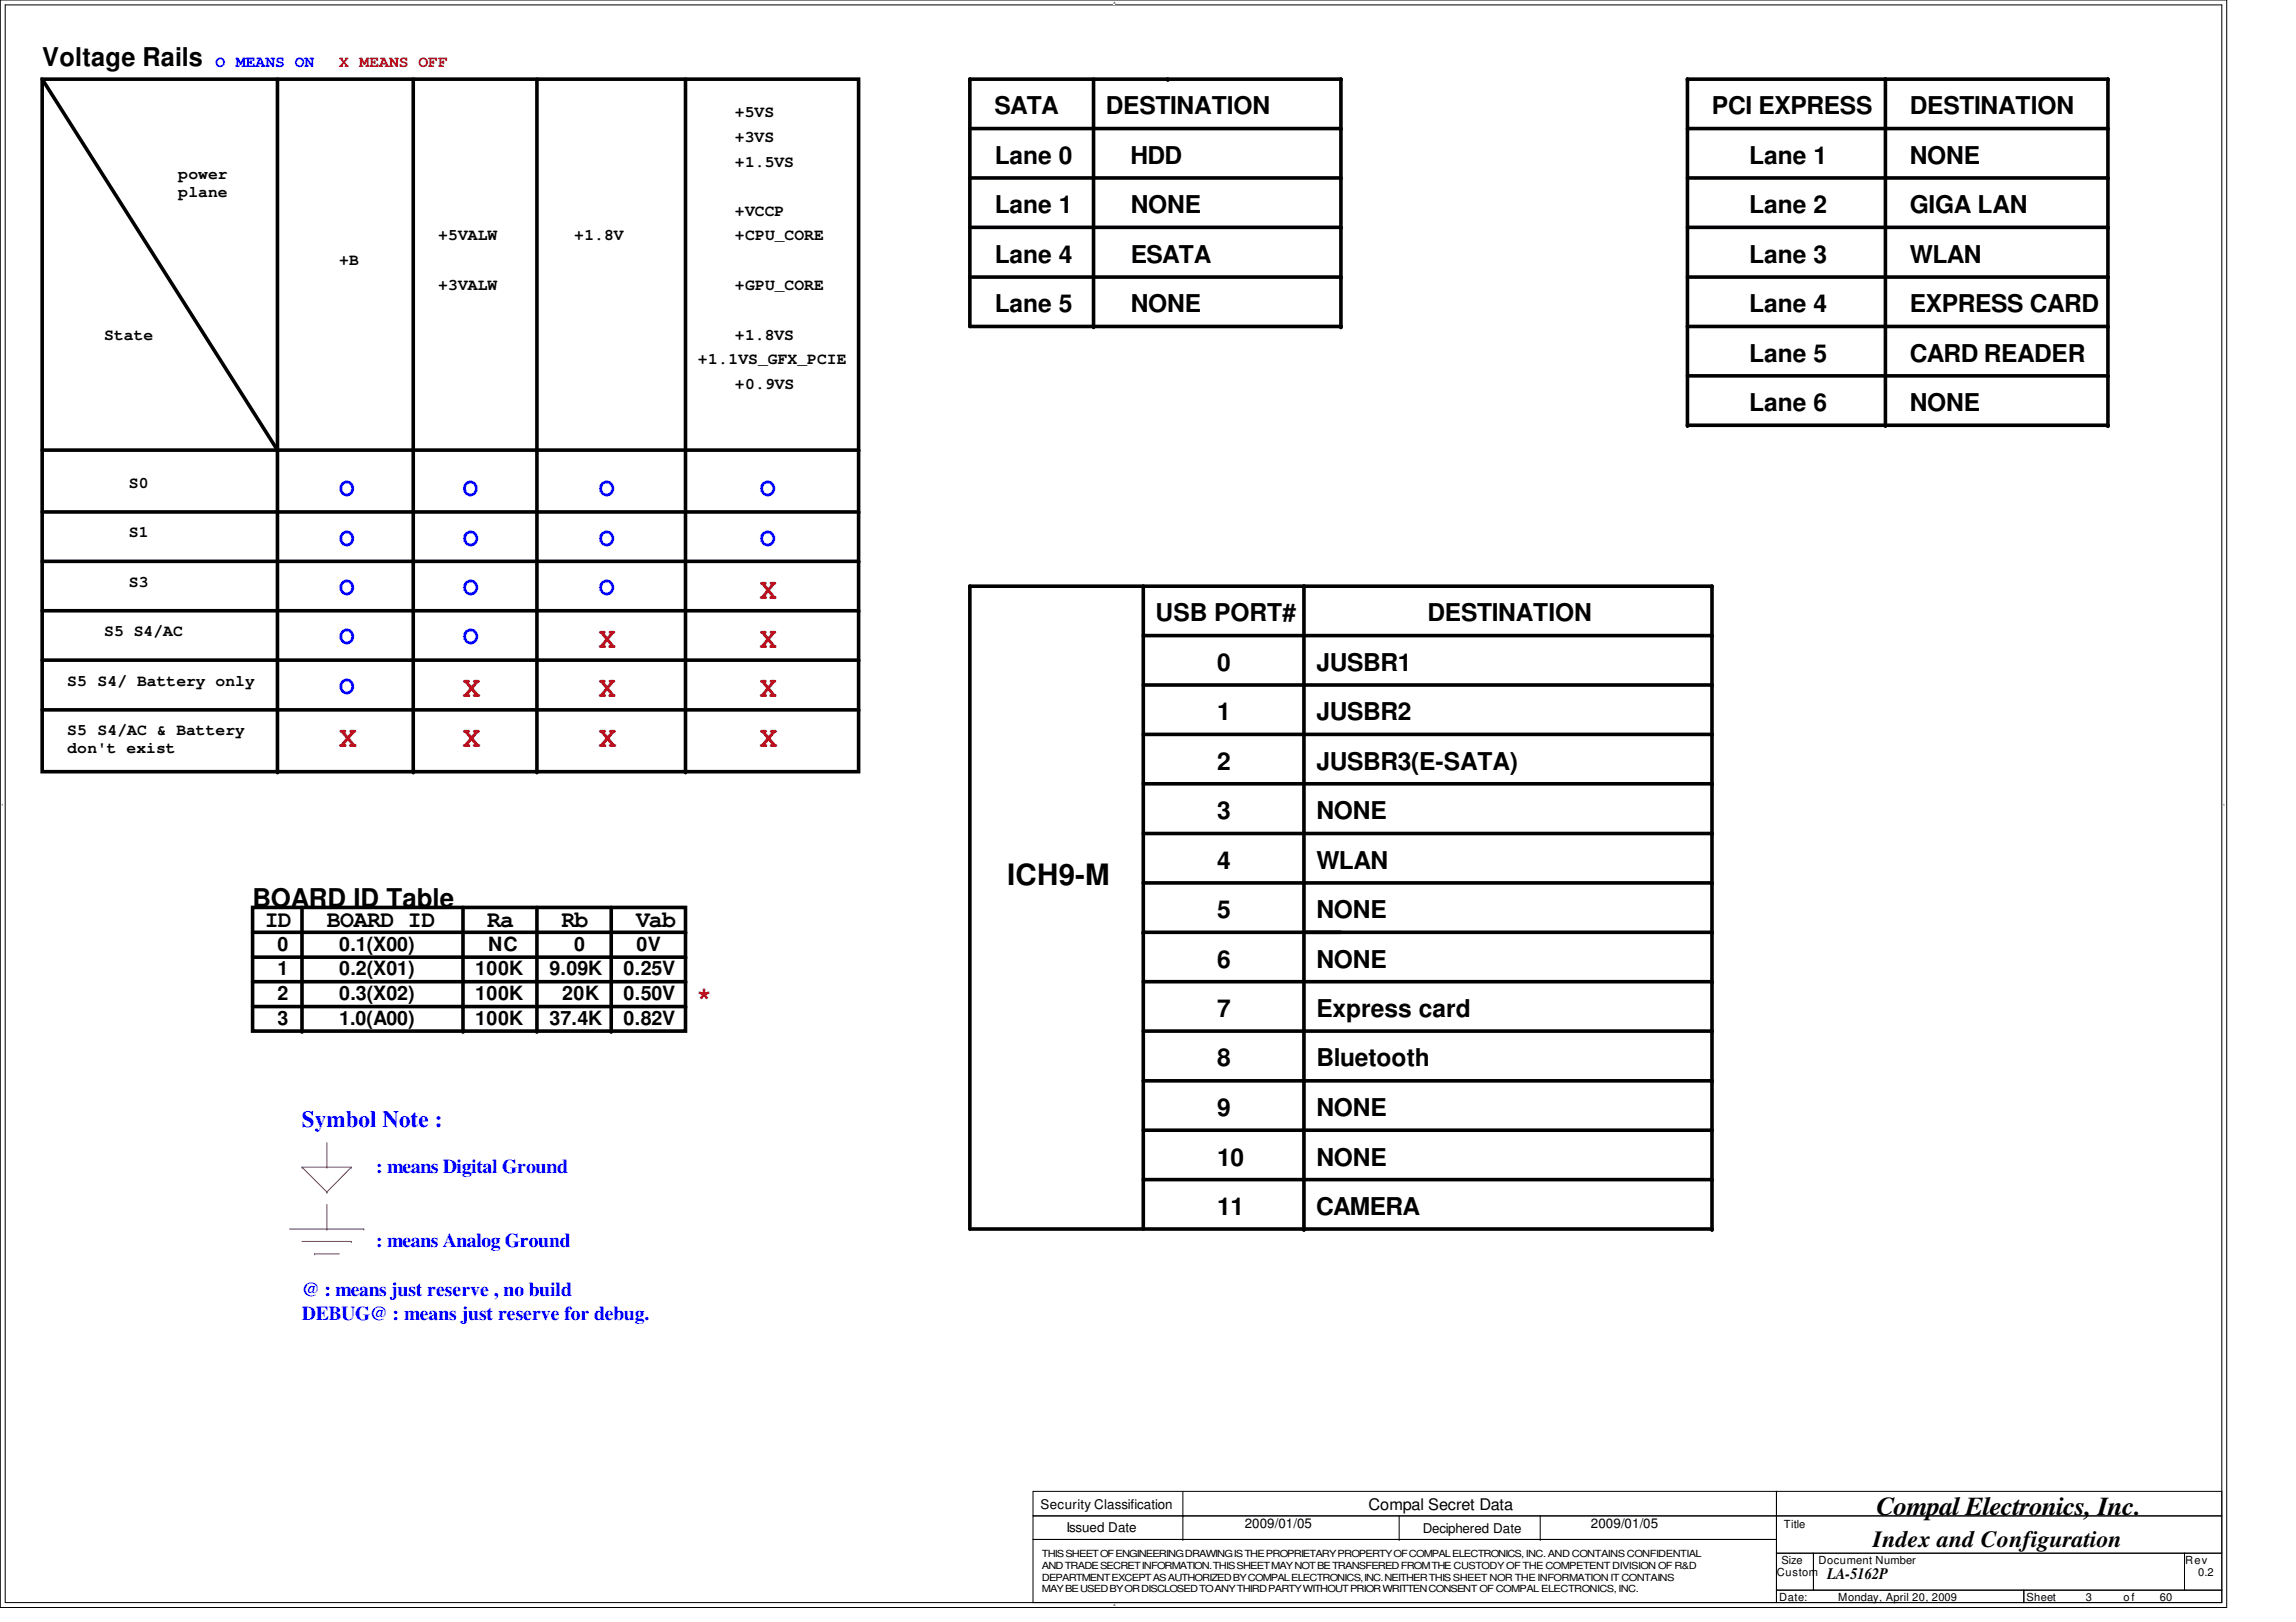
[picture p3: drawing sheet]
<svg xmlns="http://www.w3.org/2000/svg" width="297mm" height="210mm" viewBox="0 0 297 210" stroke-linecap="round" stroke-linejoin="round" font-family="sans-serif">
<defs><g id="words">
<text font-size="4.3" fill="#f00" x="90.3" y="131.1">*</text>
<g font-size="3.8" fill="#f00">
<text x="98.3" y="77.5">X</text>
<text x="77.5" y="83.9">X</text>
<text x="98.3" y="83.9">X</text>
<text x="59.9" y="90.3">X</text>
<text x="77.5" y="90.3">X</text>
<text x="98.3" y="90.3">X</text>
<text x="43.9" y="96.6">X</text>
<text x="59.9" y="96.6">X</text>
<text x="77.5" y="96.6">X</text>
<text x="98.3" y="96.6">X</text>
</g>
<text font-size="3.8" x="130.3" y="114.6">ICH9-M</text>
<g font-size="3.3">
<text x="5.5" y="8.6">Voltage Rails</text>
<text x="32.7" y="117.4">BOARD ID Table</text>
<text x="242.8" y="196">Compal Electronics, Inc.</text>
</g>
<g font-size="3.3" fill="#00f">
<text x="43.9" y="64.2">O</text>
<text x="59.9" y="64.2">O</text>
<text x="77.5" y="64.2">O</text>
<text x="98.3" y="64.2">O</text>
<text x="43.9" y="70.6">O</text>
<text x="59.9" y="70.6">O</text>
<text x="77.5" y="70.6">O</text>
<text x="98.3" y="70.6">O</text>
<text x="43.9" y="77">O</text>
<text x="59.9" y="77">O</text>
<text x="77.5" y="77">O</text>
<text x="43.9" y="83.4">O</text>
<text x="59.9" y="83.4">O</text>
<text x="43.9" y="89.8">O</text>
</g>
<g font-size="3.2">
<text x="128.6" y="14.8">SATA</text>
<text x="143.1" y="14.8">DESTINATION</text>
<text x="221.5" y="14.8">PCI EXPRESS</text>
<text x="247.1" y="14.8">DESTINATION</text>
<text x="128.7" y="21.2">Lane 0</text>
<text x="146.3" y="21.2">HDD</text>
<text x="226.3" y="21.2">Lane 1</text>
<text x="247.1" y="21.2">NONE</text>
<text x="128.7" y="27.6">Lane 1</text>
<text x="146.3" y="27.6">NONE</text>
<text x="226.3" y="27.6">Lane 2</text>
<text x="247.1" y="27.6">GIGA LAN</text>
<text x="128.7" y="34">Lane 4</text>
<text x="146.3" y="34">ESATA</text>
<text x="226.3" y="34">Lane 3</text>
<text x="247.1" y="34">WLAN</text>
<text x="128.7" y="40.4">Lane 5</text>
<text x="146.3" y="40.4">NONE</text>
<text x="226.3" y="40.4">Lane 4</text>
<text x="247.1" y="40.4">EXPRESS CARD</text>
<text x="226.3" y="46.8">Lane 5</text>
<text x="247.1" y="46.8">CARD READER</text>
<text x="226.3" y="53.2">Lane 6</text>
<text x="247.1" y="53.2">NONE</text>
<text x="149.5" y="80.4">USB PORT#</text>
<text x="184.7" y="80.4">DESTINATION</text>
<text x="157.5" y="86.8">0</text>
<text x="170.3" y="86.8">JUSBR1</text>
<text x="157.5" y="93.2">1</text>
<text x="170.3" y="93.2">JUSBR2</text>
<text x="157.5" y="99.6">2</text>
<text x="170.3" y="99.6">JUSBR3(E-SATA)</text>
<text x="157.5" y="106">3</text>
<text x="170.3" y="106">NONE</text>
<text x="157.5" y="112.4">4</text>
<text x="170.3" y="112.4">WLAN</text>
<text x="157.5" y="118.8">5</text>
<text x="170.3" y="118.8">NONE</text>
<text x="157.5" y="125.2">6</text>
<text x="170.3" y="125.2">NONE</text>
<text x="157.5" y="131.6">7</text>
<text x="170.3" y="131.6">Express card</text>
<text x="157.5" y="138">8</text>
<text x="170.3" y="138">Bluetooth</text>
<text x="157.5" y="144.4">9</text>
<text x="170.3" y="144.4">NONE</text>
<text x="157.5" y="150.8">10</text>
<text x="170.3" y="150.8">NONE</text>
<text x="157.5" y="157.2">11</text>
<text x="170.3" y="157.2">CAMERA</text>
</g>
<g font-size="3">
<text x="34.2" y="119.9">ID</text>
<text x="42.3" y="119.9">BOARD ID</text>
<text x="63" y="119.9">Ra</text>
<text x="72.6" y="119.9">Rb</text>
<text x="82.3" y="119.9">Vab</text>
<text x="242.3" y="200.2">Index and Configuration</text>
</g>
<text font-size="3" fill="#00f" x="39.1" y="145.8">Symbol Note :</text>
<g font-size="2.5">
<text x="35.9" y="123">0</text>
<text x="43.9" y="123">0.1(X00)</text>
<text x="63.2" y="123">NC</text>
<text x="74.3" y="123">0</text>
<text x="82.3" y="123">0V</text>
<text x="35.9" y="126.2">1</text>
<text x="35.9" y="129.4">2</text>
<text x="43.9" y="126.2">0.2(X01)</text>
<text x="43.9" y="129.4">0.3(X02)</text>
<text x="61.5" y="126.2">100K</text>
<text x="61.5" y="129.4">100K</text>
<text x="71.1" y="126.2">9.09K</text>
<text x="72.7" y="129.4">20K</text>
<text x="80.7" y="126.2">0.25V</text>
<text x="80.7" y="129.4">0.50V</text>
<text x="35.9" y="132.6">3</text>
<text x="43.9" y="132.6">1.0(A00)</text>
<text x="61.5" y="132.6">100K</text>
<text x="71.1" y="132.6">37.4K</text>
<text x="80.7" y="132.6">0.82V</text>
</g>
<g font-size="2.5" fill="#00f">
<text x="48.7" y="151.8">: means Digital Ground</text>
<text x="48.7" y="161.4">: means Analog Ground</text>
<text x="39.1" y="167.8">@ : means just reserve , no build</text>
<text x="39.1" y="170.8">DEBUG@ : means just reserve for debug.</text>
</g>
<text font-size="2.1" fill="#00f" x="27.9" y="8.7">O MEANS ON</text>
<text font-size="2.1" fill="#f00" x="43.9" y="8.7">X MEANS OFF</text>
<g font-size="2.1">
<text x="95.1" y="15.1">+5VS</text>
<text x="23.1" y="23.1">power</text>
<text x="95.1" y="18.3">+3VS</text>
<text x="95.1" y="21.5">+1.5VS</text>
<text x="23.1" y="25.4">plane</text>
<text x="95.1" y="27.9">+VCCP</text>
<text x="43.9" y="34.3">+B</text>
<text x="56.7" y="31.1">+5VALW</text>
<text x="74.3" y="31.1">+1.8V</text>
<text x="95.1" y="31.1">+CPU_CORE</text>
<text x="56.7" y="37.5">+3VALW</text>
<text x="95.1" y="37.5">+GPU_CORE</text>
<text x="13.5" y="43.9">State</text>
<text x="90.3" y="47.1">+1.1VS_GFX_PCIE</text>
<text x="95.1" y="43.9">+1.8VS</text>
<text x="95.1" y="50.3">+0.9VS</text>
<text x="16.7" y="63.1">S0</text>
<text x="16.7" y="69.6">S1</text>
<text x="16.7" y="75.9">S3</text>
<text x="13.5" y="82.3">S5 S4/AC</text>
<text x="8.7" y="88.7">S5 S4/ Battery only</text>
<text x="8.7" y="95.1">S5 S4/AC &amp; Battery</text>
<text x="8.7" y="97.5">don't exist</text>
<text x="177" y="195.4">Compal Secret Data</text>
<text x="236.4" y="204.4">LA-5162P</text>
</g>
<g font-size="1.7">
<text x="134.6" y="195.2">Security Classification</text>
<text x="161" y="197.8">2009/01/05</text>
<text x="205.8" y="197.8">2009/01/05</text>
<text x="138" y="198.3">Issued Date</text>
<text x="184.1" y="198.4">Deciphered Date</text>
</g>
<g font-size="1.4">
<text x="230.8" y="197.7">Title</text>
<text x="229.9" y="203.9">Custom</text>
<text x="230.5" y="202.4">Size</text>
<text x="235.2" y="202.4">Document Number</text>
<text x="282.7" y="202.4">Rev</text>
<text x="284.4" y="203.9">0.2</text>
<text x="230.2" y="207.1">Date:</text>
<text x="237.8" y="207.1">Monday, April 20, 2009</text>
<text x="262.2" y="207.1">Sheet</text>
<text x="269.8" y="207.1">3</text>
<text x="274.7" y="207.1">of</text>
<text x="279.4" y="207.1">60</text>
</g>
<g font-size="1.3">
<text x="134.8" y="201.5">THIS SHEET OF ENGINEERING DRAWING IS THE PROPRIETARY PROPERTY OF COMPAL ELECTRONICS, INC. AND CONTAINS CONFIDENTIAL</text>
<text x="134.8" y="203">AND TRADE SECRET INFORMATION. THIS SHEET MAY NOT BETRANSFERED FROM THE CUSTODY OF THE COMPETENT DIVISION OF R&amp;D</text>
<text x="134.8" y="206.1">MAY BE USED BY OR DISCLOSED TO ANY THIRD PARTY WITHOUT PRIOR WRITTEN CONSENT OF COMPAL ELECTRONICS, INC.</text>
<text x="134.8" y="204.6">DEPARTMENT EXCEPT AS AUTHORIZED BY COMPAL ELECTRONICS, INC. NEITHER THIS SHEET NOR THE INFORMATION IT CONTAINS</text>
</g>
<g font-size=".4">
<text x="144.1" y=".5">A</text>
<text x=".2" y="104.4">1</text>
<text x="287.6" y="104.4">1</text>
<text x="144.1" y="207.9">A</text>
</g>
</g></defs>
<path d="M0 0h288.1v208h-288.1zM.7 .6h286.7v206.8h-286.7z" fill="none" stroke="#000" stroke-width=".13"/>
<g fill="#fff">
<path d="M144.1 .1h.2v.5h-.2z"/>
<path d="M144.1 207.5h.2v.4h-.2z"/>
<path d="M.2 104h.2v.4h-.2z"/>
<path d="M287.6 104h.2v.4h-.2z"/>
</g>
<g fill="none" stroke="#000" stroke-width=".13">
<path d="M133.6 193h96.2v3.2h-96.2zM133.6 196.2h96.2v3h-96.2zM133.6 199.2h96.2v8.2h-96.2zM153 196.2h.1M153 199.2h.1M153 193v6.2M181 199.2h.1M181 196.2v3M199.3 199.2h.1M199.3 196.2v3M229.8 193h57.6v3.2h-57.6zM229.8 196.2h57.6v4.8h-57.6z"/>
<path d="M229.8 201h4.8v4.8h-4.8zM229.8 205.8h32v1.6h-32zM234.6 201h48v4.8h-48zM261.8 205.8h25.6v1.6h-25.6zM282.6 201h4.8v4.8h-4.8z"/>
</g>
<g fill="none" stroke="#000" stroke-width=".47">
<path d="M5.5 10.2h105.6v89.7h-105.6zM5.5 10.2l30.4 48.1M35.9 10.2v89.7M53.5 10.2v89.7M69.5 10.2v89.7M88.7 10.2v89.7M125.5 10.2h48v32h-48zM125.5 16.6h48M141.5 10.2v32M218.3 16.6h54.4M218.3 10.2h54.4v44.8h-54.4zM243.9 10.2v44.8"/>
<path d="M125.5 23h48M125.5 29.4h48M125.5 35.9h48M218.3 23h54.4M218.3 29.4h54.4M218.3 35.9h54.4M5.5 58.3h105.6M218.3 42.2h54.4M218.3 48.6h54.4M5.5 79h105.6M5.5 66.3h105.6M5.5 72.6h105.6"/>
<path d="M125.5 75.9h96v83.1h-96zM147.9 75.9v83.1M168.7 75.9v83.1M5.5 85.4h105.6M5.5 91.9h105.6M147.9 82.3h73.6M147.9 88.6h73.6M147.9 95h73.6M32.7 117.4h56v16h-56zM39.1 117.4v16M59.9 117.4v16M69.5 117.4v16"/>
<path d="M79.1 117.4v16M147.9 101.4h73.6M147.9 107.9h73.6M147.9 114.3h73.6M32.7 120.6h56M32.7 127h56M32.7 123.9h56M32.7 130.3h56M147.9 133.4h73.6M147.9 139.9h73.6M147.9 120.6h73.6M147.9 127h73.6"/>
<path d="M147.9 152.7h73.6M147.9 146.3h73.6"/>
</g>
<g fill="#000">
<circle cx="125.5" cy="10.2" r=".23"/>
<circle cx="151.1" cy="10.2" r=".23"/>
<circle cx="173.5" cy="16.6" r=".23"/>
<circle cx="173.5" cy="10.2" r=".23"/>
<circle cx="218.3" cy="10.2" r=".23"/>
<circle cx="243.9" cy="10.2" r=".23"/>
<circle cx="272.7" cy="10.2" r=".23"/>
<circle cx="272.7" cy="16.6" r=".23"/>
<circle cx="173.5" cy="35.9" r=".23"/>
<circle cx="173.5" cy="23" r=".23"/>
<circle cx="173.5" cy="29.4" r=".23"/>
<circle cx="272.7" cy="35.9" r=".23"/>
<circle cx="272.7" cy="29.4" r=".23"/>
<circle cx="272.7" cy="23" r=".23"/>
<circle cx="35.9" cy="58.3" r=".23"/>
<circle cx="111.1" cy="58.3" r=".23"/>
<circle cx="141.5" cy="42.2" r=".23"/>
<circle cx="173.5" cy="42.2" r=".23"/>
<circle cx="218.3" cy="55" r=".23"/>
<circle cx="243.9" cy="55" r=".23"/>
<circle cx="272.7" cy="42.2" r=".23"/>
<circle cx="272.7" cy="55" r=".23"/>
<circle cx="272.7" cy="48.6" r=".23"/>
<circle cx="111.1" cy="72.6" r=".23"/>
<circle cx="111.1" cy="79" r=".23"/>
<circle cx="111.1" cy="66.3" r=".23"/>
<circle cx="125.5" cy="75.9" r=".23"/>
<circle cx="147.9" cy="75.9" r=".23"/>
<circle cx="168.7" cy="75.9" r=".23"/>
<circle cx="221.5" cy="75.9" r=".23"/>
<circle cx="35.9" cy="99.9" r=".23"/>
<circle cx="53.5" cy="99.9" r=".23"/>
<circle cx="69.5" cy="99.9" r=".23"/>
<circle cx="88.7" cy="99.9" r=".23"/>
<circle cx="111.1" cy="85.4" r=".23"/>
<circle cx="111.1" cy="91.9" r=".23"/>
<circle cx="221.5" cy="88.6" r=".23"/>
<circle cx="221.5" cy="82.3" r=".23"/>
<circle cx="221.5" cy="95" r=".23"/>
<circle cx="221.5" cy="107.9" r=".23"/>
<circle cx="221.5" cy="114.3" r=".23"/>
<circle cx="221.5" cy="101.4" r=".23"/>
<circle cx="39.1" cy="133.4" r=".23"/>
<circle cx="59.9" cy="133.4" r=".23"/>
<circle cx="69.5" cy="133.4" r=".23"/>
<circle cx="79.1" cy="133.4" r=".23"/>
<circle cx="88.7" cy="130.3" r=".23"/>
<circle cx="88.7" cy="127" r=".23"/>
<circle cx="88.7" cy="123.9" r=".23"/>
<circle cx="88.7" cy="120.6" r=".23"/>
<circle cx="147.9" cy="120.6" r=".23"/>
<circle cx="168.7" cy="133.4" r=".23"/>
<circle cx="168.7" cy="139.9" r=".23"/>
<circle cx="221.5" cy="127" r=".23"/>
<circle cx="221.5" cy="120.6" r=".23"/>
<circle cx="221.5" cy="133.4" r=".23"/>
<circle cx="221.5" cy="139.9" r=".23"/>
<circle cx="168.7" cy="146.3" r=".23"/>
<circle cx="168.7" cy="152.7" r=".23"/>
<circle cx="168.7" cy="159" r=".23"/>
<circle cx="221.5" cy="152.7" r=".23"/>
<circle cx="221.5" cy="146.3" r=".23"/>
<circle cx="221.5" cy="159" r=".23"/>
</g>
<g fill="none" stroke="#800080" stroke-width=".13">
<path d="M37.5 159h9.6M39.1 151h.1M39.1 151h6.4M39.1 151l3.2 3.3M42.3 151h.1M42.3 154.3h.1M42.3 159h.1M42.3 147.9v3.1M42.3 155.9v3.1M45.5 151h.1M45.5 151l-3.2 3.3M47.1 159h.1"/>
<path d="M39.1 160.7h6.4M40.7 162.3h.1M40.7 162.3h3.2M45.5 160.7h.1"/>
</g>
<use href="#words"/>
</svg>
